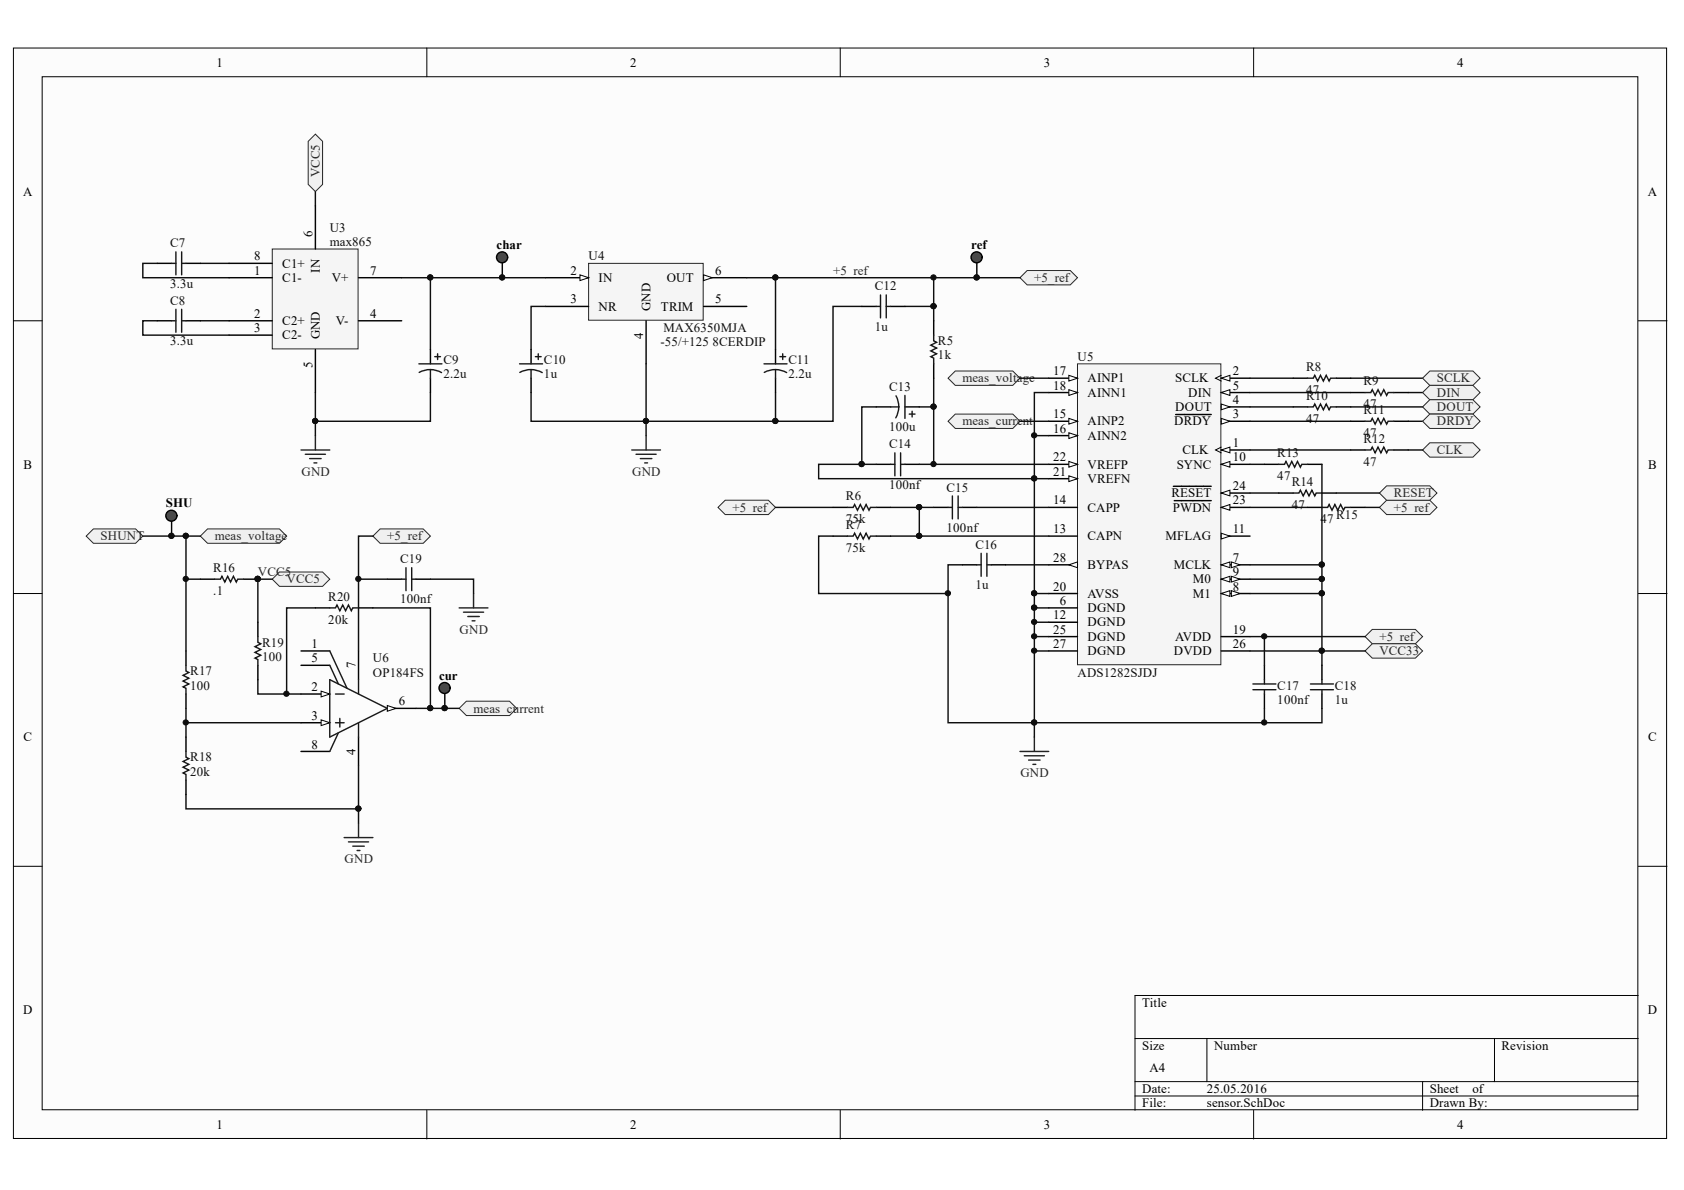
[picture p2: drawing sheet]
<svg xmlns="http://www.w3.org/2000/svg" width="297mm" height="210mm" viewBox="0 0 297 210" stroke-linecap="round" stroke-linejoin="round" font-family="sans-serif">
<defs><g id="words">
<g font-size="2.3">
<text x="38.2" y="11.8">1</text>
<text x="111.2" y="11.8">2</text>
<text x="184.1" y="11.8">3</text>
<text x="257" y="11.8">4</text>
<text x="4.1" y="34.5">A</text>
<text x="290.7" y="34.5">A</text>
<text x="55.1" y="41.9" transform="rotate(-90 55.1 41.9)">6</text>
<text x="44.8" y="45.9">8</text>
<text x="49.8" y="47.2">C1+</text>
<text x="87.6" y="43.9">char</text>
<text x="171.3" y="43.9">ref</text>
<text x="44.8" y="48.5">1</text>
<text x="49.8" y="49.7">C1-</text>
<text x="56.4" y="48.1" transform="rotate(-90 56.4 48.1)">IN</text>
<text x="58.5" y="49.7">V+</text>
<text x="65.3" y="48.5">7</text>
<text x="100.6" y="48.5">2</text>
<text x="100.6" y="53.5">3</text>
<text x="105.6" y="49.7">IN</text>
<text x="117.6" y="49.7">OUT</text>
<text x="126.1" y="48.5">6</text>
<text x="126.1" y="53.5">5</text>
<text x="44.8" y="56.1">2</text>
<text x="44.8" y="58.6">3</text>
<text x="49.8" y="57.3">C2+</text>
<text x="49.8" y="59.9">C2-</text>
<text x="56.4" y="59.9" transform="rotate(-90 56.4 59.9)">GND</text>
<text x="59.3" y="57.3">V-</text>
<text x="65.3" y="56.1">4</text>
<text x="105.6" y="54.8">NR</text>
<text x="113.5" y="59.8" transform="rotate(-90 113.5 59.8)">4</text>
<text x="114.7" y="54.8" transform="rotate(-90 114.7 54.8)">GND</text>
<text x="116.6" y="54.8">TRIM</text>
<text x="55.1" y="64.8" transform="rotate(-90 55.1 64.8)">5</text>
<text x="185.7" y="66.2">17</text>
<text x="185.7" y="68.7">18</text>
<text x="191.8" y="67.4">AINP1</text>
<text x="191.8" y="70">AINN1</text>
<text x="207.3" y="67.4">SCLK</text>
<text x="209.6" y="70">DIN</text>
<text x="217.4" y="66.2">2</text>
<text x="217.4" y="71.2">4</text>
<text x="217.4" y="68.7">5</text>
<text x="185.7" y="73.8">15</text>
<text x="185.7" y="76.3">16</text>
<text x="191.8" y="75">AINP2</text>
<text x="191.8" y="77.6">AINN2</text>
<text x="207.1" y="75">DRDY</text>
<text x="207.3" y="72.5">DOUT</text>
<text x="217.4" y="73.8">3</text>
<text x="4.1" y="82.6">B</text>
<text x="185.7" y="83.9">21</text>
<text x="185.7" y="81.4">22</text>
<text x="191.8" y="82.6">VREFP</text>
<text x="207.6" y="82.6">SYNC</text>
<text x="208.6" y="80.1">CLK</text>
<text x="217.4" y="78.8">1</text>
<text x="217.4" y="81.4">10</text>
<text x="290.7" y="82.6">B</text>
<text x="29.3" y="89.5">SHU</text>
<text x="185.7" y="89">14</text>
<text x="191.8" y="85.2">VREFN</text>
<text x="206.6" y="87.7">RESET</text>
<text x="217.4" y="89">23</text>
<text x="217.4" y="86.4">24</text>
<text x="185.7" y="94">13</text>
<text x="191.8" y="95.3">CAPN</text>
<text x="191.8" y="90.2">CAPP</text>
<text x="205.6" y="95.3">MFLAG</text>
<text x="206.9" y="90.2">PWDN</text>
<text x="217.4" y="94">11</text>
<text x="185.7" y="99.1">28</text>
<text x="191.8" y="100.4">BYPAS</text>
<text x="207" y="100.4">MCLK</text>
<text x="217.4" y="99.1">7</text>
<text x="217.4" y="101.6">9</text>
<text x="185.7" y="104.2">20</text>
<text x="186.9" y="106.7">6</text>
<text x="191.8" y="108">DGND</text>
<text x="191.8" y="105.4">AVSS</text>
<text x="210.4" y="105.4">M1</text>
<text x="210.4" y="102.9">M0</text>
<text x="217.4" y="104.2">8</text>
<text x="185.7" y="109.2">12</text>
<text x="185.7" y="111.8">25</text>
<text x="191.8" y="110.5">DGND</text>
<text x="191.8" y="113">DGND</text>
<text x="207.3" y="113">AVDD</text>
<text x="217.4" y="111.8">19</text>
<text x="55" y="114.3">1</text>
<text x="55" y="116.8">5</text>
<text x="62.7" y="117.8" transform="rotate(-90 62.7 117.8)">7</text>
<text x="77.4" y="119.9">cur</text>
<text x="185.7" y="114.3">27</text>
<text x="191.8" y="115.6">DGND</text>
<text x="207" y="115.6">DVDD</text>
<text x="217.4" y="114.3">26</text>
<text x="55" y="121.9">2</text>
<text x="70.3" y="124.4">6</text>
<text x="4.1" y="130.8">C</text>
<text x="55" y="127">3</text>
<text x="290.7" y="130.8">C</text>
<text x="55" y="132">8</text>
<text x="62.7" y="133.2" transform="rotate(-90 62.7 133.2)">4</text>
<text x="4.1" y="178.9">D</text>
<text x="201.5" y="177.6">Title</text>
<text x="290.7" y="178.9">D</text>
<text x="201.5" y="185.2">Size</text>
<text x="214.1" y="185.2">Number</text>
<text x="264.9" y="185.2">Revision</text>
<text x="202.7" y="189">A4</text>
<text x="201.5" y="192.8">Date:</text>
<text x="201.5" y="195.3">File:</text>
<text x="212.9" y="192.8">25.05.2016</text>
<text x="212.9" y="195.3">sensor.SchDoc</text>
<text x="252.2" y="192.8">Sheet</text>
<text x="252.2" y="195.3">Drawn By:</text>
<text x="259.7" y="192.8">of</text>
<text x="38.2" y="199.1">1</text>
<text x="111.2" y="199.1">2</text>
<text x="184.1" y="199.1">3</text>
<text x="257" y="199.1">4</text>
</g>
<g font-size="2.3" fill="#262626">
<text x="56.4" y="31.2" transform="rotate(-90 56.4 31.2)">VCC5</text>
<text x="146.9" y="48.5">+5_ref</text>
<text x="182.4" y="49.7">+5_ref</text>
<text x="169.8" y="67.4">meas_voltage</text>
<text x="253.5" y="67.4">SCLK</text>
<text x="253.5" y="70">DIN</text>
<text x="169.8" y="75">meas_current</text>
<text x="253.5" y="72.5">DOUT</text>
<text x="253.5" y="75">DRDY</text>
<text x="53.2" y="83.9">GND</text>
<text x="111.5" y="83.9">GND</text>
<text x="253.5" y="80.1">CLK</text>
<text x="245.8" y="87.7">RESET</text>
<text x="17.8" y="95.3">SHUNT</text>
<text x="37.9" y="95.3">meas_voltage</text>
<text x="68.3" y="95.3">+5_ref</text>
<text x="129.2" y="90.2">+5_ref</text>
<text x="245.8" y="90.2">+5_ref</text>
<text x="45.5" y="101.6">VCC5</text>
<text x="50.6" y="102.9">VCC5</text>
<text x="81.1" y="111.8">GND</text>
<text x="243.3" y="113">+5_ref</text>
<text x="243.3" y="115.6">VCC33</text>
<text x="83.5" y="125.7">meas_current</text>
<text x="180" y="137.1">GND</text>
<text x="60.8" y="152.3">GND</text>
</g>
<g font-size="2.3" fill="#0e0e0e">
<text x="58.2" y="40.9">U3</text>
<text x="30" y="43.6">C7</text>
<text x="58.2" y="43.4">max865</text>
<text x="103.8" y="45.9">U4</text>
<text x="30" y="53.8">C8</text>
<text x="30" y="50.7">3.3u</text>
<text x="154.3" y="51.2">C12</text>
<text x="117" y="58.6">MAX6350MJA</text>
<text x="154.3" y="58.3">1u</text>
<text x="30" y="60.9">3.3u</text>
<text x="78.2" y="64.2">C9</text>
<text x="96" y="64.2">C10</text>
<text x="116.5" y="61.1">-55/+125</text>
<text x="125.7" y="61.1">8CERDIP</text>
<text x="139.1" y="64.2">C11</text>
<text x="165.4" y="60.9">R5</text>
<text x="165.4" y="63.4">1k</text>
<text x="190.1" y="63.6">U5</text>
<text x="230.4" y="65.4">R8</text>
<text x="78.2" y="66.7">2.2u</text>
<text x="96" y="66.7">1u</text>
<text x="139.1" y="66.7">2.2u</text>
<text x="156.8" y="69">C13</text>
<text x="230.4" y="69.5">47</text>
<text x="230.4" y="70.5">R10</text>
<text x="240.5" y="68">R9</text>
<text x="156.8" y="76.1">100u</text>
<text x="230.4" y="74.5">47</text>
<text x="240.5" y="72">47</text>
<text x="240.5" y="73">R11</text>
<text x="240.5" y="77.1">47</text>
<text x="156.8" y="79.1">C14</text>
<text x="225.3" y="80.6">R13</text>
<text x="240.5" y="78.1">R12</text>
<text x="240.5" y="82.1">47</text>
<text x="149.2" y="88.2">R6</text>
<text x="156.8" y="86.2">100nf</text>
<text x="167" y="86.7">C15</text>
<text x="225.3" y="84.7">47</text>
<text x="227.8" y="85.7">R14</text>
<text x="227.8" y="89.7">47</text>
<text x="149.2" y="93.3">R7</text>
<text x="149.2" y="92.3">75k</text>
<text x="167" y="93.8">100nf</text>
<text x="232.9" y="92.3">47</text>
<text x="235.7" y="91.5">R15</text>
<text x="37.6" y="100.9">R16</text>
<text x="70.6" y="99.4">C19</text>
<text x="149.2" y="97.3">75k</text>
<text x="172" y="96.8">C16</text>
<text x="37.6" y="104.9">.1</text>
<text x="57.9" y="105.9">R20</text>
<text x="70.6" y="106.5">100nf</text>
<text x="172" y="103.9">1u</text>
<text x="57.9" y="110">20k</text>
<text x="33.6" y="119.1">R17</text>
<text x="46.2" y="114">R19</text>
<text x="46.2" y="116.6">100</text>
<text x="65.8" y="116.8">U6</text>
<text x="65.8" y="119.4">OP184FS</text>
<text x="190.1" y="119.4">ADS1282SJDJ</text>
<text x="33.6" y="121.6">100</text>
<text x="225.3" y="121.6">C17</text>
<text x="225.3" y="124.2">100nf</text>
<text x="235.5" y="121.6">C18</text>
<text x="235.5" y="124.2">1u</text>
<text x="33.6" y="134.3">R18</text>
<text x="33.6" y="136.8">20k</text>
</g>
</g></defs>
<g fill="#fcfcfc" stroke="#000" stroke-width=".18">
<path d="M2.4 8.5h291.6v192.3h-291.6z"/>
<path d="M7.4 13.5h281.5v182.2h-281.5z"/>
</g>
<g fill="none" stroke="#000" stroke-width=".18">
<path d="M75.3 8.5v5M148.2 8.5v5M221.1 8.5v5M2.4 56.6h5M289 56.6h5M2.4 104.7h5M289 104.7h5M2.4 152.8h5M289 152.8h5M289 175.6h-88.8v20.3M75.3 195.9v5M148.2 195.9v5"/>
<path d="M200.2 183.2h88.8M200.2 190.8h88.8M200.2 193.3h88.8M212.9 183.2v7.6M221.1 195.9v5M250.9 190.8v5.1M263.6 183.2v7.6"/>
</g>
<path d="M190.1 64.2h25.2v53.1h-25.2z" fill="#f5f5f5" stroke="#262626" stroke-width=".18"/>
<path d="M215.4 79.4h5.1" fill="none" stroke="#000" stroke-width=".25"/>
<path d="M215.4 78.9l-1 .5 1 .5" fill="none" stroke="#000" stroke-width=".18"/>
<path d="M215.4 79.4l1.5-.5v1z" fill="#fcfcfc" stroke="#000" stroke-width=".18"/>
<path d="M215.4 66.7h5.1" fill="none" stroke="#000" stroke-width=".25"/>
<path d="M215.4 66.2l-1 .5 1 .5" fill="none" stroke="#000" stroke-width=".18"/>
<path d="M215.4 66.7l1.5-.5v1z" fill="#fcfcfc" stroke="#000" stroke-width=".18"/>
<path d="M215.4 74.3h5.1" fill="none" stroke="#000" stroke-width=".25"/>
<path d="M215.4 73.8l1.5 .5-1.5 .5z" fill="#fcfcfc" stroke="#000" stroke-width=".18"/>
<path d="M207.4 73.1h6.2M215.4 71.8h5.1" fill="none" stroke="#000" stroke-width=".25"/>
<path d="M215.4 71.3l1.5 .5-1.5 .5z" fill="#fcfcfc" stroke="#000" stroke-width=".18"/>
<path d="M215.4 69.2h5.1" fill="none" stroke="#000" stroke-width=".25"/>
<path d="M215.4 69.2l1.5-.5v1z" fill="#fcfcfc" stroke="#000" stroke-width=".18"/>
<path d="M215.4 99.6h5.1M185 107.2h5.1" fill="none" stroke="#000" stroke-width=".25"/>
<g fill="#fcfcfc" stroke="#000" stroke-width=".18">
<path d="M215.4 99.6l1.5-.5v1z"/>
<path d="M217.2 99.1l1.5 .5-1.5 .5z"/>
</g>
<path d="M215.4 104.7h5.1" fill="none" stroke="#000" stroke-width=".25"/>
<g fill="#fcfcfc" stroke="#000" stroke-width=".18">
<path d="M215.4 104.7l1.5-.5v1z"/>
<path d="M217.2 104.2l1.5 .5-1.5 .5z"/>
</g>
<path d="M215.4 102.2h5.1" fill="none" stroke="#000" stroke-width=".25"/>
<g fill="#fcfcfc" stroke="#000" stroke-width=".18">
<path d="M215.4 102.2l1.5-.5v1z"/>
<path d="M217.2 101.7l1.5 .5-1.5 .5z"/>
</g>
<path d="M215.4 81.9h5.1" fill="none" stroke="#000" stroke-width=".25"/>
<path d="M215.4 81.9l1.5-.5v1z" fill="#fcfcfc" stroke="#000" stroke-width=".18"/>
<path d="M215.4 94.6h5.1" fill="none" stroke="#000" stroke-width=".25"/>
<path d="M215.4 94.1l1.5 .5-1.5 .5z" fill="#fcfcfc" stroke="#000" stroke-width=".18"/>
<path d="M185 74.3h5.1M185 94.6h5.1M185 89.5h5.1M185 109.8h5.1" fill="none" stroke="#000" stroke-width=".25"/>
<path d="M188.5 73.8l1.6 .5-1.6 .5z" fill="#fcfcfc" stroke="#000" stroke-width=".18"/>
<path d="M185 76.8h5.1" fill="none" stroke="#000" stroke-width=".25"/>
<path d="M188.5 76.3l1.6 .5-1.6 .5z" fill="#fcfcfc" stroke="#000" stroke-width=".18"/>
<path d="M185 66.7h5.1" fill="none" stroke="#000" stroke-width=".25"/>
<path d="M188.5 66.2l1.6 .5-1.6 .5z" fill="#fcfcfc" stroke="#000" stroke-width=".18"/>
<path d="M185 69.2h5.1" fill="none" stroke="#000" stroke-width=".25"/>
<path d="M188.5 68.7l1.6 .5-1.6 .5z" fill="#fcfcfc" stroke="#000" stroke-width=".18"/>
<path d="M185 84.4h5.1M185 104.7h5.1M215.4 112.3h5.1" fill="none" stroke="#000" stroke-width=".25"/>
<path d="M188.5 83.9l1.6 .5-1.6 .5z" fill="#fcfcfc" stroke="#000" stroke-width=".18"/>
<path d="M185 81.9h5.1" fill="none" stroke="#000" stroke-width=".25"/>
<path d="M188.5 81.4l1.6 .5-1.6 .5z" fill="#fcfcfc" stroke="#000" stroke-width=".18"/>
<path d="M215.4 89.5h5.1" fill="none" stroke="#000" stroke-width=".25"/>
<path d="M215.4 89.5l1.5-.5v1z" fill="#fcfcfc" stroke="#000" stroke-width=".18"/>
<path d="M207.1 88.3h6.5M215.4 87h5.1" fill="none" stroke="#000" stroke-width=".25"/>
<path d="M215.4 87l1.5-.5v1z" fill="#fcfcfc" stroke="#000" stroke-width=".18"/>
<path d="M185 99.6h5.1M207 85.8h6.6M185 112.3h5.1M185 114.8h5.1M215.4 114.8h5.1" fill="none" stroke="#000" stroke-width=".25"/>
<path d="M188.5 99.6l1.6-.5v1z" fill="#fcfcfc" stroke="#000" stroke-width=".18"/>
<path d="M179.9 132.5h5.1M180.7 133.3h3.5M181.4 134.1h2.1M182.2 134.8h.5M182.4 130v2.5" fill="none" stroke="#262626" stroke-width=".25"/>
<path d="M103.8 46.5h20.2v10h-20.2z" fill="#f5f5f5" stroke="#262626" stroke-width=".18"/>
<path d="M96.2 49h7.6" fill="none" stroke="#000" stroke-width=".25"/>
<path d="M102.3 48.5l1.5 .5-1.5 .5z" fill="#fcfcfc" stroke="#000" stroke-width=".18"/>
<path d="M124.1 49h7.6" fill="none" stroke="#000" stroke-width=".25"/>
<path d="M124.1 48.5l1.5 .5-1.5 .5z" fill="#fcfcfc" stroke="#000" stroke-width=".18"/>
<path d="M96.2 54h7.6M114 56.6v7.6M124.1 54h7.6" fill="none" stroke="#000" stroke-width=".25"/>
<path d="M53.1 79.4h5.1M55.6 76.8v2.6M111.4 79.4h5.1M114 76.8v2.6M53.9 80.1h3.5M54.6 80.9h2M55.4 81.7h.5M112.2 80.1h3.5M113 80.9h2M113.7 81.7h.5" fill="none" stroke="#262626" stroke-width=".25"/>
<g fill="none" stroke="#0e0e0e" stroke-width=".25">
<path d="M27.7 46.5h-2.5v2.5h15.2M27.7 56.6h-2.5v2.5h15.2M35.3 46.5h5.1M35.3 56.6h5.1M70.8 49h5.1v12.6M75.9 49h20.3M96.2 54h-2.5v7.6M131.7 49h5.1v12.6M55.6 69.2v5.1h20.3v-5.1M55.6 74.3v2.5M114 64.2v10.1h-20.3v-5.1M220.5 66.7h7.6"/>
<path d="M220.5 69.2h17.7M220.5 71.8h7.6M220.5 74.3h17.7M169.8 99.6h-2.6v27.9h66v-2.5M177.4 99.6h7.6M220.5 81.9h2.5M220.5 87h5.1M182.4 114.8h2.6M182.4 112.3h2.6M182.4 109.8h2.6M185 107.2h-2.6v22.8M185 104.7h-2.6v2.5"/>
</g>
<g fill="#0e0e0e" stroke="#0e0e0e" stroke-width=".18">
<circle cx="75.9" cy="48.9" r=".46"/>
<circle cx="55.6" cy="74.3" r=".46"/>
<circle cx="136.8" cy="48.9" r=".46"/>
<circle cx="113.9" cy="74.3" r=".46"/>
<circle cx="182.4" cy="107.2" r=".46"/>
<circle cx="182.4" cy="114.8" r=".46"/>
<circle cx="182.4" cy="112.2" r=".46"/>
<circle cx="182.4" cy="109.7" r=".46"/>
<circle cx="182.4" cy="127.4" r=".46"/>
<circle cx="182.4" cy="104.6" r=".46"/>
</g>
<path d="M179.9 49l1.3-1.3h7.6l1.3 1.3-1.3 1.3h-7.6z" fill-rule="evenodd" fill="#f0f0f0" stroke="#262626" stroke-width=".18"/>
<path d="M136.8 49h43.1" fill="none" stroke="#0e0e0e" stroke-width=".25"/>
<circle cx="136.8" cy="48.9" r=".46" fill="#0e0e0e" stroke="#0e0e0e" stroke-width=".18"/>
<path d="M240.8 112.3l1.3-1.3h7.6l1.2 1.3-1.2 1.3h-7.6z" fill-rule="evenodd" fill="#f0f0f0" stroke="#262626" stroke-width=".18"/>
<path d="M154.5 81.9h2.6M159.6 81.9h2.6M164.7 89.5h2.5M169.8 89.5h2.5M223 117.4v2.5M223 122.4v2.6" fill="none" stroke="#000" stroke-width=".25"/>
<path d="M157.8 79.9v4M158.9 79.9v4M157.1 81.9h.7M158.9 81.9h.7M167.2 89.5h.8M168 87.5v4M169 87.5v4M169 89.5h.8M223 119.9v.7M221 120.6h4.1M221 121.7h4.1M223 121.7v.7" fill="none" stroke="#1c1c1c" stroke-width=".25"/>
<g fill="none" stroke="#0e0e0e" stroke-width=".25">
<path d="M152 54h-5.1v20.3h-10.1M159.6 54h5.1v2.6M164.7 49v5M154.5 71.8h-2.5v10.1h-7.6v2.5h38M162.2 71.8h2.5v10.1M164.7 66.7v5.1M146.9 94.6h-2.5v10.1h22.8M152 81.9h2.5M157.1 89.5h5.1M157.1 94.6h5.1M162.2 81.9h22.8M164.7 89.5h-2.5v5.1h22.8"/>
<path d="M172.3 89.5h12.7M220.5 112.3h20.3M223 112.3v5.1M233.2 114.8v2.6M223 125v2.5"/>
</g>
<g fill="#0e0e0e" stroke="#0e0e0e" stroke-width=".18">
<circle cx="233.1" cy="114.8" r=".46"/>
<circle cx="223" cy="112.2" r=".46"/>
<circle cx="223" cy="127.4" r=".46"/>
<circle cx="152" cy="81.9" r=".46"/>
<circle cx="164.7" cy="71.7" r=".46"/>
<circle cx="164.7" cy="81.9" r=".46"/>
<circle cx="182.4" cy="84.4" r=".46"/>
<circle cx="136.8" cy="74.3" r=".46"/>
<circle cx="164.7" cy="54" r=".46"/>
<circle cx="164.7" cy="48.9" r=".46"/>
<circle cx="162.1" cy="94.5" r=".46"/>
<circle cx="162.1" cy="89.4" r=".46"/>
<circle cx="167.2" cy="104.6" r=".46"/>
</g>
<path d="M126.6 89.5l1.3-1.3h7.6l1.3 1.3-1.3 1.3h-7.6z" fill-rule="evenodd" fill="#f0f0f0" stroke="#262626" stroke-width=".18"/>
<path d="M182.4 76.8h2.6M185 69.2h-2.6v35.5M238.2 66.7h12.7M238.2 71.8h12.7M248.4 69.2h2.5M248.4 74.3h2.5M136.8 89.5h10.1M220.5 99.6h12.7v2.6M220.5 89.5h10.1M220.5 104.7h12.7v10.1M220.5 102.2h12.7v2.5" fill="none" stroke="#0e0e0e" stroke-width=".25"/>
<g fill="#0e0e0e" stroke="#0e0e0e" stroke-width=".18">
<circle cx="233.1" cy="114.8" r=".46"/>
<circle cx="233.1" cy="104.6" r=".46"/>
<circle cx="233.1" cy="102.1" r=".46"/>
<circle cx="233.1" cy="99.6" r=".46"/>
<circle cx="182.4" cy="104.6" r=".46"/>
<circle cx="182.4" cy="76.8" r=".46"/>
</g>
<g fill="#f0f0f0" stroke="#262626" stroke-width=".18">
<path d="M167.2 66.7l1.3-1.3h10.1l1.3 1.3-1.3 1.3h-10.1z" fill-rule="evenodd"/>
<path d="M167.2 74.3l1.3-1.3h10.1l1.3 1.3-1.3 1.3h-10.1z" fill-rule="evenodd"/>
</g>
<path d="M179.9 66.7h5.1" fill="none" stroke="#0e0e0e" stroke-width=".25"/>
<path d="M53.1 114.8h5.1M53.1 122.4h5.1" fill="none" stroke="#000" stroke-width=".25"/>
<path d="M56.6 121.9l1.6 .5-1.6 .5z" fill="#fcfcfc" stroke="#000" stroke-width=".18"/>
<path d="M53.1 127.5h5.1" fill="none" stroke="#000" stroke-width=".25"/>
<path d="M56.6 127l1.6 .5-1.6 .5z" fill="#fcfcfc" stroke="#000" stroke-width=".18"/>
<path d="M53.1 132.5h5.1M63.2 130v5.1M68.3 125h5.1" fill="none" stroke="#000" stroke-width=".25"/>
<path d="M68.3 124.4l1.5 .6-1.5 .5z" fill="#fcfcfc" stroke="#000" stroke-width=".18"/>
<path d="M53.1 117.4h5.1M63.2 114.8v5.1" fill="none" stroke="#000" stroke-width=".25"/>
<path d="M58.2 119.9l10.1 5.1-10.1 5zM58.2 117.4l1.5 3.2M58.2 114.8l3 6.6M63.2 119.9v2.5M59.2 122.4h1.5M59.2 127.5h1.5M59.7 129.3l-1.5 3.2M59.9 126.7v1.5M63.2 127.5v2.5" fill="none" stroke="#1c1c1c" stroke-width=".25"/>
<path d="M25.2 94.6h7.6v20.2M32.8 102.2h2.5M45.5 119.9v2.5h7.6M55.6 107.2h-5v15.2M65.8 107.2h10.1v17.8h-2.5M32.8 125v5M32.8 127.5h20.3M63.2 135.1v7.6h-30.4v-2.6M63.2 142.7v2.5" fill="none" stroke="#0e0e0e" stroke-width=".25"/>
<g fill="#0e0e0e" stroke="#0e0e0e" stroke-width=".18">
<circle cx="32.8" cy="94.5" r=".46"/>
<circle cx="32.8" cy="102.1" r=".46"/>
<circle cx="32.8" cy="127.4" r=".46"/>
<circle cx="75.9" cy="124.9" r=".46"/>
<circle cx="50.5" cy="122.4" r=".46"/>
<circle cx="63.2" cy="142.6" r=".46"/>
</g>
<path d="M60.7 147.7h5.1M61.5 148.5h3.5M62.2 149.3h2.1M63 150h.5M63.2 145.2v2.5" fill="none" stroke="#262626" stroke-width=".25"/>
<path d="M65.8 94.6l1.2-1.3h7.7l1.2 1.3-1.2 1.2h-7.7z" fill-rule="evenodd" fill="#f0f0f0" stroke="#262626" stroke-width=".18"/>
<path d="M68.3 102.2h2.5M73.4 102.2h2.5" fill="none" stroke="#000" stroke-width=".25"/>
<path d="M70.8 102.2h.8M71.6 100.1v4.1M72.6 100.1v4.1M72.6 102.2h.8" fill="none" stroke="#1c1c1c" stroke-width=".25"/>
<path d="M65.8 94.6h-2.6v20.2M63.2 102.2h5.1M75.9 102.2h7.6v2.5" fill="none" stroke="#0e0e0e" stroke-width=".25"/>
<circle cx="63.2" cy="102.1" r=".46" fill="#0e0e0e" stroke="#0e0e0e" stroke-width=".18"/>
<path d="M81 107.2h5.1M81.8 108h3.5M82.5 108.7h2M83.3 109.5h.5M83.5 104.7v2.5" fill="none" stroke="#262626" stroke-width=".25"/>
<path d="M81 125l1.3-1.3h7.6l1.2 1.3-1.2 1.2h-7.6z" fill-rule="evenodd" fill="#f0f0f0" stroke="#262626" stroke-width=".18"/>
<path d="M75.9 125h5.1" fill="none" stroke="#0e0e0e" stroke-width=".25"/>
<circle cx="75.9" cy="124.9" r=".46" fill="#0e0e0e" stroke="#0e0e0e" stroke-width=".18"/>
<path d="M35.3 94.6l1.3-1.3h12.7l1.3 1.3-1.3 1.2h-12.7z" fill-rule="evenodd" fill="#f0f0f0" stroke="#262626" stroke-width=".18"/>
<path d="M55.6 33.8v2.5M32.8 94.6h2.5" fill="none" stroke="#0e0e0e" stroke-width=".25"/>
<circle cx="32.8" cy="94.5" r=".46" fill="#0e0e0e" stroke="#0e0e0e" stroke-width=".18"/>
<path d="M48 102.2l1.3-1.3h7.6l1.3 1.3-1.3 1.2h-7.6z" fill-rule="evenodd" fill="#f0f0f0" stroke="#262626" stroke-width=".18"/>
<path d="M48 102.2h-2.5v7.6" fill="none" stroke="#0e0e0e" stroke-width=".25"/>
<circle cx="45.5" cy="102.1" r=".46" fill="#0e0e0e" stroke="#0e0e0e" stroke-width=".18"/>
<g fill="#f0f0f0" stroke="#262626" stroke-width=".18">
<path d="M250.9 66.7l1.3-1.3h7.6l1.3 1.3-1.3 1.3h-7.6z" fill-rule="evenodd"/>
<path d="M250.9 69.2l1.3-1.2h7.6l1.3 1.2-1.3 1.3h-7.6z" fill-rule="evenodd"/>
<path d="M250.9 71.8l1.3-1.3h7.6l1.3 1.3-1.3 1.2h-7.6z" fill-rule="evenodd"/>
<path d="M250.9 74.3l1.3-1.3h7.6l1.3 1.3-1.3 1.3h-7.6z" fill-rule="evenodd"/>
</g>
<path d="M220.5 79.4h17.7M182.4 84.4h2.6" fill="none" stroke="#0e0e0e" stroke-width=".25"/>
<circle cx="182.4" cy="84.4" r=".46" fill="#0e0e0e" stroke="#0e0e0e" stroke-width=".18"/>
<path d="M250.9 79.4l1.3-1.3h7.6l1.3 1.3-1.3 1.2h-7.6z" fill-rule="evenodd" fill="#f0f0f0" stroke="#262626" stroke-width=".18"/>
<path d="M136.8 69.2v5.1h-22.8v2.5M248.4 79.4h2.5" fill="none" stroke="#0e0e0e" stroke-width=".25"/>
<g fill="#0e0e0e" stroke="#0e0e0e" stroke-width=".18">
<circle cx="136.8" cy="74.3" r=".46"/>
<circle cx="113.9" cy="74.3" r=".46"/>
</g>
<g fill="#f0f0f0" stroke="#262626" stroke-width=".18">
<path d="M15.2 94.6l1.3-1.3h7.4l1.3 1.3-1.3 1.2h-7.4z" fill-rule="evenodd"/>
<path d="M54.4 24.9l1.2-1.2 1.3 1.2v7.6l-1.3 1.3-1.2-1.3z" fill-rule="evenodd"/>
<path d="M240.8 114.8l1.3-1.2h7.6l1.2 1.2-1.2 1.3h-7.6z" fill-rule="evenodd"/>
</g>
<path d="M179.9 74.3h5.1M220.5 114.8h20.3" fill="none" stroke="#0e0e0e" stroke-width=".25"/>
<path d="M48 43.9h15.2v17.6h-15.2z" fill="#f5f5f5" stroke="#262626" stroke-width=".18"/>
<g fill="none" stroke="#000" stroke-width=".25">
<path d="M55.6 36.3v7.6M27.7 46.5h2.6M27.7 56.6h2.6M32.8 46.5h2.5M32.8 56.6h2.5M40.4 46.5h7.6M40.4 49h7.6M40.4 56.6h7.6M40.4 59.1h7.6M63.2 49h7.6M63.2 56.6h7.6M152 54h2.5"/>
<path d="M157.1 54h2.5M55.6 61.6v7.6M169.8 99.6h2.5M174.8 99.6h2.6M233.2 117.4v2.5M233.2 122.4v2.6"/>
</g>
<g fill="none" stroke="#1c1c1c" stroke-width=".25">
<path d="M30.3 56.6h.7M30.3 46.5h.7M31 44.4v4.1M31 54.6v4M32 44.4v4.1M32 54.6v4M32 56.6h.8M32 46.5h.8M154.5 54h.8M155.3 52v4.1M156.3 52v4.1M156.3 54h.8"/>
<path d="M172.3 99.6h.8M173.1 97.6v4.1M174.1 97.6v4.1M174.1 99.6h.7M233.2 119.9v.7M231.1 121.7h4.1M231.1 120.6h4.1M233.2 121.7v.7"/>
</g>
<path d="M243.3 89.5l1.3-1.3h7.6l1.3 1.3-1.3 1.3h-7.6z" fill-rule="evenodd" fill="#f0f0f0" stroke="#262626" stroke-width=".18"/>
<g fill="none" stroke="#000" stroke-width=".25">
<path d="M164.7 56.6v2.5M75.9 61.6v2.6M75.9 66.7v2.5M93.7 61.6v2.6M93.7 66.7v2.5M136.8 61.6v2.6M136.8 66.7v2.5M154.5 71.8h2.6M159.6 71.8h2.6M164.7 64.2v2.5M228.1 66.7h2.5M228.1 71.8h2.5"/>
<path d="M235.7 66.7h2.5M235.7 71.8h2.5M238.2 69.2h2.6M238.2 74.3h2.6M238.2 79.4h2.6M245.9 69.2h2.5M245.9 74.3h2.5M245.9 79.4h2.5M146.9 94.6h2.6M146.9 89.5h2.6M154.5 94.6h2.6M154.5 89.5h2.6"/>
<path d="M223 81.9h2.6M225.6 87h2.5M230.6 89.5h2.6M230.6 81.9h2.6M233.2 87h2.5M238.2 89.5h2.6M32.8 114.8v2.6M35.3 102.2h2.6M42.9 102.2h2.6M45.5 109.8v2.5M45.5 117.4v2.5M55.6 107.2h2.6"/>
<path d="M63.2 107.2h2.6M32.8 122.4v2.6M32.8 130v2.5M32.8 137.6v2.5M78.5 122.4v2.6"/>
</g>
<g fill="none" stroke="#1c1c1c" stroke-width=".25">
<path d="M164.7 59.1v1l.5 .3-1 .5 1 .5-1 .5 1 .5-1 .5 .5 .3v1M73.9 64.2h4.1M75.9 65.2l.8 .1 1.2 .4M75.9 65.2l-.8 .1-1.2 .4M75.9 65.2v1.5M76.7 62.9h1M77.2 62.4v1M91.6 64.2h4.1M93.7 65.2l.8 .1 1.1 .4M93.7 65.2l-.8 .1-1.2 .4M93.7 65.2v1.5M94.4 62.9h1.1"/>
<path d="M94.9 62.4v1M134.8 64.2h4M136.8 65.2l.8 .1 1.2 .4M136.8 65.2l-1.2 .2-.8 .3M136.8 65.2v1.5M137.6 62.9h1M138.1 62.4v1M157.1 71.8h1.5M158 69.8a4 4 0 0 1 0 3.9M159.6 69.7v4.1M160.4 73h1M160.9 72.5v1"/>
<path d="M230.6 66.7h1.1l.2-.5 .5 1 .5-1 .5 1 .5-1 .5 1 .3-.5h1M230.6 71.8h1.1l.2-.5 .5 1 .5-1 .5 1 .5-1 .5 1 .3-.5h1M240.8 69.2h1l.3-.5 .5 1 .5-1 .5 1 .5-1 .5 1 .2-.5h1.1M240.8 74.3h1l.3-.5 .5 1 .5-1 .5 1 .5-1 .5 1 .2-.5h1.1M240.8 79.4h1l.3-.5 .5 1 .5-1 .5 1 .5-1 .5 1 .2-.5h1.1M149.5 94.6h1l.2-.5 .6 1 .5-1 .5 1 .5-1 .5 1 .2-.5h1M149.5 89.5h1l.2-.5 .6 1 .5-1 .5 1 .5-1 .5 1 .2-.5h1M225.6 81.9h1l.2-.5 .5 1 .5-1 .6 1 .5-1 .5 1 .2-.5h1M228.1 87h1l.3-.5 .5 1 .5-1 .5 1 .5-1 .5 1 .3-.5h1M233.2 89.5h1l.2-.5 .5 1 .6-1 .5 1 .5-1 .5 1 .2-.5h1M32.8 117.4v1l.5 .2-1 .5 1 .5-1 .5 1 .5-1 .6 .5 .2v1M37.9 102.2h1l.2-.5 .6 1 .5-1 .5 1 .5-1 .5 1 .2-.5h1"/>
<path d="M45.5 112.3v1l.5 .3-1 .5 1 .5-1 .5 1 .5-1 .5 .5 .2v1.1M58.2 107.2h1l.2-.5 .5 1 .5-1 .6 1 .5-1 .5 1 .2-.5h1M32.8 132.5v1.1l.5 .2-1 .5 1 .5-1 .5 1 .5-1 .5 .5 .3v1"/>
</g>
<g fill="#0e0e0e" stroke="#0e0e0e" stroke-width=".18">
<circle cx="45.5" cy="102.1" r=".46"/>
<circle cx="78.4" cy="124.9" r=".46"/>
</g>
<circle cx="78.4" cy="121.4" r=".97" fill="#4c4c4c" stroke="#000" stroke-width=".25"/>
<g fill="#0e0e0e" stroke="#0e0e0e" stroke-width=".18">
<circle cx="78.4" cy="124.9" r=".46"/>
<circle cx="88.6" cy="48.9" r=".46"/>
</g>
<path d="M88.6 46.5v2.5" fill="none" stroke="#000" stroke-width=".25"/>
<circle cx="88.6" cy="45.4" r=".97" fill="#4c4c4c" stroke="#000" stroke-width=".25"/>
<g fill="#0e0e0e" stroke="#0e0e0e" stroke-width=".18">
<circle cx="88.6" cy="48.9" r=".46"/>
<circle cx="172.3" cy="48.9" r=".46"/>
</g>
<path d="M172.3 46.5v2.5" fill="none" stroke="#000" stroke-width=".25"/>
<circle cx="172.3" cy="45.4" r=".97" fill="#4c4c4c" stroke="#000" stroke-width=".25"/>
<g fill="#0e0e0e" stroke="#0e0e0e" stroke-width=".18">
<circle cx="172.3" cy="48.9" r=".46"/>
<circle cx="30.2" cy="94.5" r=".46"/>
</g>
<path d="M30.3 92v2.6" fill="none" stroke="#000" stroke-width=".25"/>
<circle cx="30.2" cy="91" r=".97" fill="#4c4c4c" stroke="#000" stroke-width=".25"/>
<g fill="#0e0e0e" stroke="#0e0e0e" stroke-width=".18">
<circle cx="30.2" cy="94.5" r=".46"/>
<circle cx="45.5" cy="102.1" r=".46"/>
</g>
<path d="M240.8 89.5h2.5" fill="none" stroke="#0e0e0e" stroke-width=".25"/>
<path d="M243.3 87l1.3-1.3h7.6l1.3 1.3-1.3 1.2h-7.6z" fill-rule="evenodd" fill="#f0f0f0" stroke="#262626" stroke-width=".18"/>
<path d="M233.2 81.9v17.7M235.7 87h7.6" fill="none" stroke="#0e0e0e" stroke-width=".25"/>
<circle cx="233.1" cy="99.6" r=".46" fill="#0e0e0e" stroke="#0e0e0e" stroke-width=".18"/>
<use href="#words"/>
</svg>
